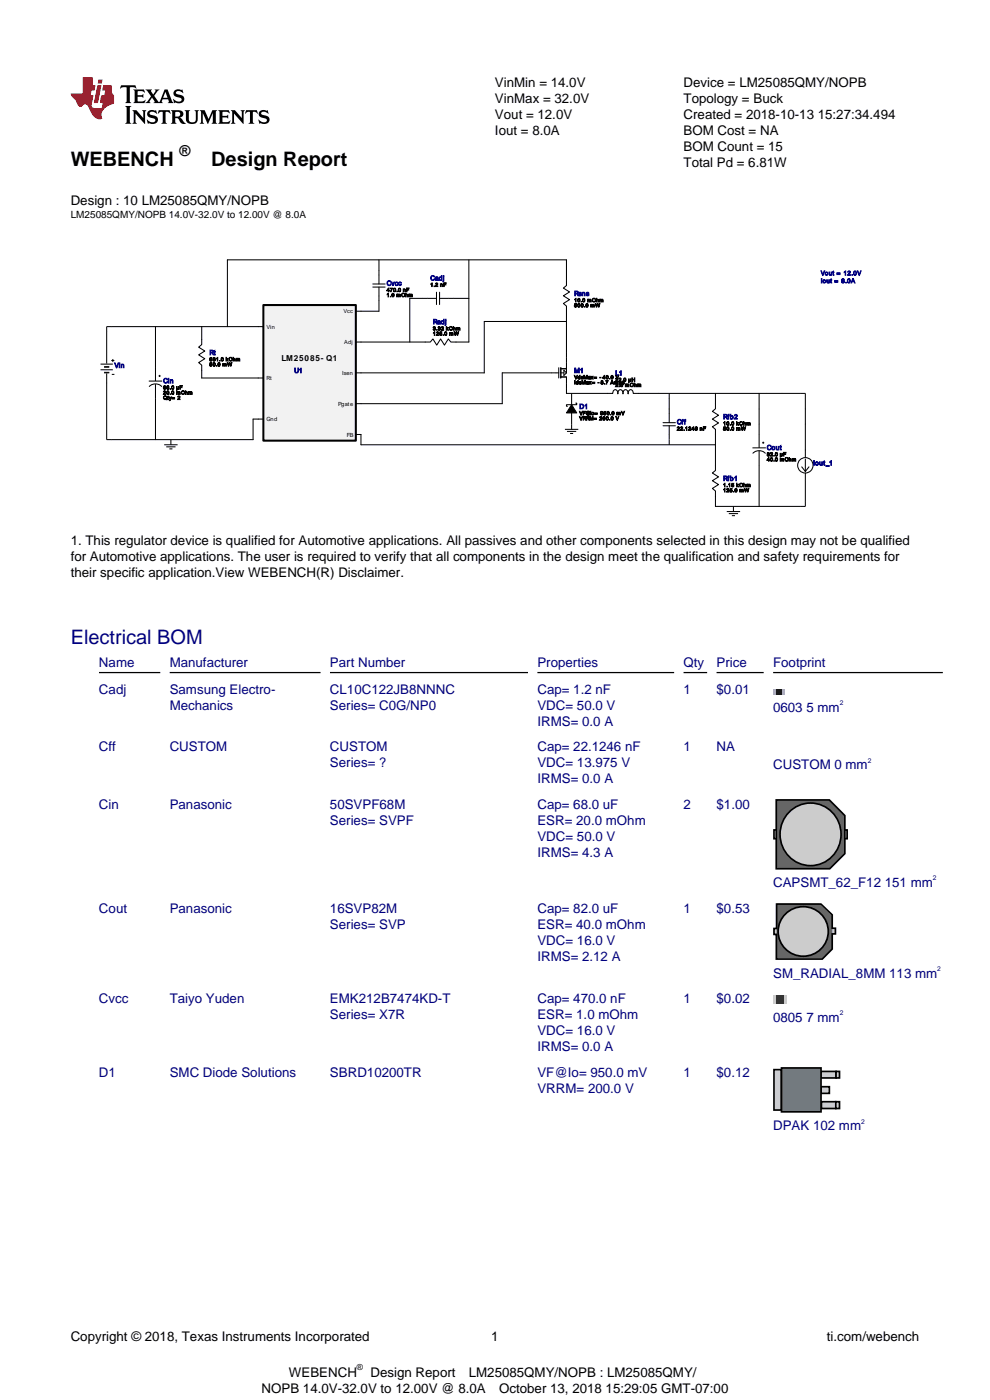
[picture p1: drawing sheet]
<svg xmlns="http://www.w3.org/2000/svg" width="210mm" height="297mm" viewBox="0 0 210 297" stroke-linecap="round" stroke-linejoin="round" font-family="sans-serif">
<defs><g id="words">
<g font-size="4.2">
<text x="15" y="35.3">WEBENCH</text>
<text x="44.8" y="35.3">Design Report</text>
</g>
<text font-size="4.2" fill="#000080" x="15" y="136.7">Electrical BOM</text>
<text font-size="3.2" x="38" y="33">®</text>
<g font-size="2.8">
<text x="105" y="18.4">VinMin = 14.0V</text>
<text x="105" y="21.8">VinMax = 32.0V</text>
<text x="145" y="18.4">Device = LM25085QMY/NOPB</text>
<text x="145" y="21.8">Topology = Buck</text>
<text x="105" y="25.2">Vout = 12.0V</text>
<text x="105" y="28.6">Iout = 8.0A</text>
<text x="145" y="25.2">Created = 2018-10-13 15:27:34.494</text>
<text x="145" y="28.6">BOM Cost = NA</text>
<text x="145" y="32">BOM Count = 15</text>
<text x="145" y="35.3">Total Pd = 6.81W</text>
<text x="15" y="43.4">Design : 10 LM25085QMY/NOPB</text>
<text x="15" y="115.6">1. This regulator device is qualified for Automotive applications. All passives and other components selected in this design may not be qualified</text>
<text x="15" y="119">for Automotive applications. The user is required to verify that all components in the design meet the qualification and safety requirements for</text>
<text x="15" y="122.4">their specific application.View WEBENCH(R) Disclaimer.</text>
<text x="15" y="284.4">Copyright © 2018, Texas Instruments Incorporated</text>
<text x="104.2" y="284.4">1</text>
<text x="175.4" y="284.4">ti.com/webench</text>
<text x="61.3" y="292">WEBENCH</text>
<text x="78.6" y="292">Design Report</text>
<text x="99.5" y="292">LM25085QMY/NOPB : LM25085QMY/</text>
<text x="55.5" y="295.4">NOPB 14.0V-32.0V to 12.00V @ 8.0A</text>
<text x="105.9" y="295.4">October 13, 2018 15:29:05 GMT-07:00</text>
</g>
<g font-size="2.8" fill="#000080">
<text x="21" y="141.6">Name</text>
<text x="36" y="141.6">Manufacturer</text>
<text x="70" y="141.6">Part Number</text>
<text x="114" y="141.6">Properties</text>
<text x="145" y="141.6">Qty</text>
<text x="152" y="141.6">Price</text>
<text x="164" y="141.6">Footprint</text>
<text x="21" y="147.2">Cadj</text>
<text x="36" y="147.2">Samsung Electro-</text>
<text x="70" y="147.2">CL10C122JB8NNNC</text>
<text x="114" y="147.2">Cap= 1.2 nF</text>
<text x="145" y="147.2">1</text>
<text x="152" y="147.2">$0.01</text>
<text x="36" y="150.6">Mechanics</text>
<text x="70" y="150.6">Series= C0G/NP0</text>
<text x="114" y="150.6">VDC= 50.0 V</text>
<text x="114" y="154">IRMS= 0.0 A</text>
<text x="164" y="151.1">0603 5 mm</text>
<text x="21" y="159.4">Cff</text>
<text x="36" y="159.4">CUSTOM</text>
<text x="70" y="159.4">CUSTOM</text>
<text x="114" y="159.4">Cap= 22.1246 nF</text>
<text x="145" y="159.4">1</text>
<text x="152" y="159.4">NA</text>
<text x="70" y="162.8">Series= ?</text>
<text x="114" y="162.8">VDC= 13.975 V</text>
<text x="114" y="166.2">IRMS= 0.0 A</text>
<text x="164" y="163.2">CUSTOM 0 mm</text>
<text x="21" y="171.5">Cin</text>
<text x="36" y="171.5">Panasonic</text>
<text x="70" y="171.5">50SVPF68M</text>
<text x="114" y="171.5">Cap= 68.0 uF</text>
<text x="145" y="171.5">2</text>
<text x="152" y="171.5">$1.00</text>
<text x="70" y="174.9">Series= SVPF</text>
<text x="114" y="174.9">ESR= 20.0 mOhm</text>
<text x="114" y="178.3">VDC= 50.0 V</text>
<text x="114" y="181.7">IRMS= 4.3 A</text>
<text x="164" y="188.3">CAPSMT_62_F12 151 mm</text>
<text x="21" y="193.6">Cout</text>
<text x="36" y="193.6">Panasonic</text>
<text x="70" y="193.6">16SVP82M</text>
<text x="70" y="197">Series= SVP</text>
<text x="114" y="193.6">Cap= 82.0 uF</text>
<text x="114" y="197">ESR= 40.0 mOhm</text>
<text x="145" y="193.6">1</text>
<text x="152" y="193.6">$0.53</text>
<text x="114" y="200.4">VDC= 16.0 V</text>
<text x="114" y="203.8">IRMS= 2.12 A</text>
<text x="164" y="207.5">SM_RADIAL_8MM 113 mm</text>
<text x="21" y="212.9">Cvcc</text>
<text x="36" y="212.9">Taiyo Yuden</text>
<text x="70" y="212.9">EMK212B7474KD-T</text>
<text x="114" y="212.9">Cap= 470.0 nF</text>
<text x="145" y="212.9">1</text>
<text x="152" y="212.9">$0.02</text>
<text x="70" y="216.2">Series= X7R</text>
<text x="114" y="216.2">ESR= 1.0 mOhm</text>
<text x="114" y="219.6">VDC= 16.0 V</text>
<text x="164" y="216.7">0805 7 mm</text>
<text x="114" y="223">IRMS= 0.0 A</text>
<text x="21" y="228.4">D1</text>
<text x="36" y="228.4">SMC Diode Solutions</text>
<text x="70" y="228.4">SBRD10200TR</text>
<text x="114" y="228.4">VF@Io= 950.0 mV</text>
<text x="114" y="231.8">VRRM= 200.0 V</text>
<text x="145" y="228.4">1</text>
<text x="152" y="228.4">$0.12</text>
<text x="164" y="239.8">DPAK 102 mm</text>
</g>
<text font-size="2.1" x="15" y="46.2">LM25085QMY/NOPB 14.0V-32.0V to 12.00V @ 8.0A</text>
<text font-size="1.8" x="75.7" y="290.6">®</text>
<text font-size="1.7" x="59.7" y="76.5">LM25085- Q1</text>
<g font-size="1.4" fill="#000080">
<text x="91.3" y="59.5">Cadj</text>
<text x="82" y="60.6">Cvcc</text>
<text x="121.8" y="62.8">Rsns</text>
<text x="91.8" y="68.7">Radj</text>
<text x="44.4" y="75.3">Rt</text>
<text x="24.3" y="78">Vin</text>
<text x="34.6" y="81.3">Cin</text>
<text x="62.4" y="79.1">U1</text>
<text x="121.8" y="79.1">M1</text>
<text x="130.5" y="79.6">L1</text>
<text x="122.9" y="86.7">D1</text>
<text x="143.6" y="90">Cff</text>
<text x="153.4" y="88.9">Rfb2</text>
<text x="162.7" y="95.4">Cout</text>
<text x="153.4" y="102">Rfb1</text>
<text x="172.5" y="98.7">Iout_1</text>
<text x="178.1" y="149.6">2</text>
<text x="184.1" y="161.8">2</text>
<text x="197.9" y="186.8">2</text>
<text x="198.8" y="206">2</text>
<text x="178.1" y="215.2">2</text>
<text x="182.7" y="238.4">2</text>
</g>
<g font-size="1.3" fill="#000080">
<text x="174.1" y="58.4">Vout = 12.0V</text>
<text x="174.1" y="60">Iout = 8.0A</text>
</g>
<g font-size="1.2">
<text x="56.5" y="69.7">Vin</text>
<text x="72.9" y="66.5">Vcc</text>
<text x="73" y="73">Adj</text>
<text x="56.5" y="80.6">Rt</text>
<text x="72.6" y="79.5">Isen</text>
<text x="56.5" y="89.3">Gnd</text>
<text x="71.7" y="86.1">Pgate</text>
<text x="73.5" y="92.6">FB</text>
</g>
<g font-size="1.1">
<text x="82" y="61.9">470.0 nF</text>
<text x="82" y="63">1.0 mOhm</text>
<text x="91.3" y="60.8">1.2 nF</text>
<text x="121.8" y="64.1">10.0 mOhm</text>
<text x="121.8" y="65.1">500.0 mW</text>
<text x="91.8" y="70.1">3.32 kOhm</text>
<text x="91.8" y="71.1">125.0 mW</text>
<text x="44.4" y="76.6">681.0 kOhm</text>
<text x="44.4" y="77.7">50.0 mW</text>
<text x="34.6" y="82.6">68.0 µF</text>
<text x="34.6" y="83.7">20.0 mOhm</text>
<text x="121.8" y="80.4">VdsMax= - 40.0 V</text>
<text x="121.8" y="81.5">IdsMax= - 8.7 Amps</text>
<text x="130.5" y="81">22.0 µH</text>
<text x="130.5" y="82">2.6 mOhm</text>
<text x="34.6" y="84.8">Qty= 2</text>
<text x="122.9" y="88">VF@Io= 950.0 mV</text>
<text x="122.9" y="89.1">VRRM= 200.0 V</text>
<text x="143.6" y="91.3">22.1246 nF</text>
<text x="153.4" y="90.2">10.0 kOhm</text>
<text x="153.4" y="91.3">50.0 mW</text>
<text x="162.7" y="96.8">82.0 µF</text>
<text x="162.7" y="97.8">40.0 mOhm</text>
<text x="153.4" y="103.3">1.15 kOhm</text>
<text x="153.4" y="104.4">125.0 mW</text>
</g>
</g></defs>
<path d="M55.2 23.5a.81 .81 0 0 0-.3 .9 .81 .81 0 0 0 .8 .6l.7 .2 .2 .3a.98 .98 0 0 1-.9 .5 .98 .98 0 0 1-.8-.7l.1 1 .2-.1a1.62 1.62 0 0 0 1.9-.5 .87 .87 0 0 0-.8-1.2l-.7-.2-.2-.2a.89 .89 0 0 1 1.5 .1l-.1-.8-.2 .1-.7-.2zM52.2 23.4l-.2 .8 .6-.5h.4v.2v1.9l-.3 .5h1.2l-.3-.5v-1.9l.1-.2h.4l.5 .5-.1-.8zM49 23.4l.3 .4v2l-.3 .5h.9l-.3-.5 .1-1.7 2 2.2v-2.5l.2-.4h-.9l.3 .2v1.4l-1.5-1.6zM46.3 23.4l.3 .4v2l-.3 .5h2.3l.2-.8a1.45 1.45 0 0 1-1.6 .4v-1h.9l.3 .2v-.8l-.3 .3h-.9v-.7l.2-.2a1.25 1.25 0 0 1 1.3 .4l-.2-.7zM42.4 23.4l.3 .4v2l-.3 .5h.9l-.3-.5v-1.8l1.1 2.3 1-2.3v1.8l-.2 .5h1.2l-.3-.5v-2l.3-.4h-1.1l-.8 1.8-.8-1.8zM39.2 23.4l.2 .2a3.4 3.4 0 0 0 .3 2.4 1.32 1.32 0 0 0 2.2-.7l.1-1.7 .2-.2h-1l.3 .4v1.5a.74 .74 0 0 1-.7 .6 .74 .74 0 0 1-.7-.6v-1.5l.2-.4zM37.2 23.8l.2-.1a.58 .58 0 0 1 .6 .1 .58 .58 0 0 1 .2 .7l-.2 .2h-.8zM36.3 23.4l.2 .4v2l-.2 .5h1.2l-.3-.3v-.9a.91 .91 0 0 1 1 .8l.5 .4 .7-.1-1.3-1.3a.76 .76 0 0 0 .8-.7 .76 .76 0 0 0-.8-.8zM33.7 23.4l-.2 .8 .6-.5h.4v.2v1.9l-.3 .5h1.2l-.3-.5v-1.9l.1-.2h.4l.5 .5-.1-.8zM31.5 23.5a.81 .81 0 0 0-.3 .9 .81 .81 0 0 0 .8 .6l.8 .2 .2 .3a.98 .98 0 0 1-1 .5 .98 .98 0 0 1-.8-.7l.2 1 .1-.1a1.62 1.62 0 0 0 2-.5 .87 .87 0 0 0-.9-1.2l-.7-.2-.2-.2a.89 .89 0 0 1 1.5 .1l-.1-.8-.2 .1-.7-.2zM28.1 23.4l.3 .4v2l-.3 .5h.9l-.3-.5 .1-1.7 2 2.2v-2.5l.2-.4h-.9l.3 .2v1.4l-1.5-1.6zM26.6 22.5l.3 .5v2.8l-.3 .5h1.3l-.4-.5v-2.8l.4-.5zM37.1 19.2a.81 .81 0 0 0-.3 .9 .81 .81 0 0 0 .8 .5l.7 .2 .2 .3a.98 .98 0 0 1-.9 .5 .98 .98 0 0 1-.8-.6l.1 .9 .2-.1a1.61 1.61 0 0 0 1.9-.5 .87 .87 0 0 0-.8-1.2l-.7-.2-.2-.2a.89 .89 0 0 1 1.5 .1l-.1-.8-.2 .1-.7-.2zM35.1 19.5l.4 1.2h-.9zM30.9 19l1.1 1.4-1.2 1.5h1.1l-.2-.3 .5-.9 .6 .9-.2 .3h1.9l-.2-.3 .2-.5h1.2l.1 .5-.2 .3h1.2l-.3-.5-1-2.4h-.6l-1.2 2.7-1-1.4 1.1-1.3h-1l.2 .2-.5 .9-.5-.8 .2-.3zM28.3 19l.3 .5v1.9l-.3 .5h2.3l.2-.8a1.45 1.45 0 0 1-1.6 .4v-1l.9 .1 .3 .2v-.8l-.3 .2h-.9v-.7l.2-.2a1.25 1.25 0 0 1 1.3 .4l-.2-.7zM25.7 18.1l-.2 .7a1.15 1.15 0 0 1 1.3-.3l.1 2.9-.3 .5h1.2l-.3-.5v-2.7a.8 .8 0 0 1 1.2-.1l.3 .2-.3-.7z" fill="#000"/>
<path d="M20.9 16.9l-.2 .8h.9l.2-.8zM20.7 18.1l-.8 3.8h.9l.7-3.8zM17.6 16.4v3.4h-2.6a2.07 2.07 0 0 0 .9 1.4l.4 .6a.92 .92 0 0 0 1.1 .8 .73 .73 0 0 1 .6-.4 .73 .73 0 0 1 .7 .4l.5 1a2.05 2.05 0 0 0 2.5 1.6 2.15 2.15 0 0 1 1.6-2.9l.9-.3-.1-1.8a1.97 1.97 0 0 1-.4-2.1h-1.8l-.2 1.1h.6l-.2 1h-.6l-.3 1.3v.3l.6 .1-.2 1.1h-.9a.9 .9 0 0 1-1.2-.9l.3-1.9h-.6l.2-1h.6l.3-1.1h-.6v-1.7z" fill="#f00000"/>
<g fill="none" stroke="#000" stroke-width=".22">
<path d="M80.4 57.3v2.9M120.2 59.5v1.1l-.7 .5 1.3 .8-1.3 .9 1.3 .8-1.3 .8 .7 .5v1.1M22.6 69.3h1.1M33 78v2.8M33.6 79.8h.5M33.9 79.5v.5M42.8 72v1.1l-.7 .5 1.3 .9-1.3 .8 1.3 .8-1.3 .8 .7 .6v1.1M79.1 60.2h2.6M79.1 60.9h2.6M80.4 60.9v2.9M89.6 63.3h3M90.2 72.6h1.1l.5-.7 .8 1.3 .9-1.3 .8 1.3 .8-1.3 .5 .7h1.1"/>
<path d="M92.6 62v2.6M93.2 63.3h3M93.2 62v2.6M116.9 79.1h1.6M118.5 78v2.2M119 80h1.2v2.4M119 79.1h.6M119 78v2.2M119 78.2h1.2M119.6 78.6l.6 .5-.6 .5zM120.2 71.5v3.2M120.2 75.8v3.3"/>
<path d="M22.6 93.3h1.1M31.6 80.8h2.8M31.7 82a1.84 1.84 0 0 1 2.6 0M33 81.5v3M34.8 94.4h2.9M35.3 94.8h1.9M35.9 95.2h.7M36.2 93.3v1.1M119.8 91.1h2.9M120.3 91.5h1.9M120.9 92h.7M121.2 85.9l1.1 1.7h-2.1z"/>
<path d="M121.2 83.5v7.6M122.1 85.5h.2v.4h-2.1v.3h.2M128.9 83.5h1.1M130 83.4a.58 .58 0 0 1 .6-.7 .58 .58 0 0 1 .5 .8 .56 .56 0 0 1 .2-.7 .56 .56 0 0 1 .8 .3v.4a.56 .56 0 0 1 .3-.7 .56 .56 0 0 1 .8 .3v.4a.56 .56 0 0 1 .3-.7 .56 .56 0 0 1 .8 .3v.4h1.1M136.5 83.5h3.3M140.6 89.7h2.7M140.6 90.3h2.7M142 83.5v6.2M142 90.3v4.1M151.8 98.7v1.1l-.7 .5 1.3 .9-1.3 .8 1.3 .8-1.3 .8 .7 .6v1.1M151.8 85.6v1.1l-.7 .6 1.3 .8-1.3 .8 1.3 .8-1.3 .8 .7 .6v1.1M159.6 95h2.8"/>
<path d="M159.7 96.2a1.84 1.84 0 0 1 2.6 0M161 86.7v3.3M161 92.2v2.8M161 95.7v3M161.7 93.9h.4M161.9 93.7v.4M162.7 83.5h3.2M169.7 83.5h1.1M154.2 108.5h2.8M154.6 109h2M155.2 109.4h.7M155.6 107.4v1.1"/>
<path d="M169.7 107.4h1.1"/>
</g>
<path d="M121.2 85.9l1.1 1.7h-2.1z" fill="#000"/>
<path d="M55.9 64.7h19.6v28.8h-19.6z" fill="#f2f2f2"/>
<path d="M55.9 64.7h19.6v28.8h-19.6z" fill="none" stroke="#000" stroke-width=".44"/>
<g fill="none" stroke="#000" stroke-width=".22">
<path d="M80.4 55.1v2.2M99.5 55.1v17.5h-2.8M120.2 59.5v-4.4h-72v14.2M21.3 77.2h2.6M21.3 78.4h2.6M22.1 79.1h1.1M22.1 77.8h1.1M22.1 77.9h1.1M22.1 79h1.1M22.6 69.3v7.8M22.6 79.2v14.1M23.6 76.5h.7"/>
<path d="M23.7 69.3h32.2M23.7 79.4h.6M23.9 76.2v.6M33 69.3v8.7M42.8 78.6v1.6h13.1M42.8 69.3v2.7M80.4 63.8v2.2h-4.9M89.6 63.3h-2.7v9.3M90.2 72.6h-14.7M96.2 63.3h3.3M116.9 79.1h-10.4v6.5h-31M120.2 68.2h-17.5v10.9h-27.2"/>
<path d="M120.2 66v5.5M120.2 74.7v1.1M33 84.5v8.8M55.9 88.9h-2.2v4.4h-30M75.5 92.2h1.1v2.2h75.2M120.2 82.4v1.1h8.7M135.4 83.5h1.1M139.8 83.5h22.9M151.8 83.5v2.1M151.8 92.2v6.5M161 83.5v3.2M161 90v2.2"/>
<path d="M161 98.7v8.7M165.9 83.5h3.8M170.1 99l.7 1M170.8 97.1a1.63 1.63 0 0 0-1.6 1.6 1.63 1.63 0 0 0 1.6 1.6M170.8 97.1a1.63 1.63 0 0 1 1.7 1.6 1.63 1.63 0 0 1-1.7 1.6M170.8 83.5v13.6M170.8 97.4v2.6M171.6 99l-.8 1M151.8 105.3v2.1h17.9M170.8 100.3v7.1"/>
</g>
<path d="M16 142.7h3" fill="none" stroke="#fff" stroke-width=".26"/>
<path d="M21 142.7h13M36 142.7h32M70 142.7h42M114 142.7h29M145 142.7h5M152 142.7h10M164 142.7h36" fill="none" stroke="#000" stroke-width=".26"/>
<path d="M164 146.1h2.4v1.2h-2.4z" fill="#b3b3b3"/>
<path d="M164.6 146.1h1.2v1.2h-1.2z" fill="#1a1a1a"/>
<path d="M164.2 176.1h15.5v1.8h-15.5z" fill="#ccc"/>
<path d="M164.2 176.1h15.5v1.8h-15.5z" fill="none" stroke="#000" stroke-width=".35"/>
<path d="M164.7 169.7h11.2l3.3 3.3v8.1l-3.2 3.2h-11.3z" fill="#666"/>
<path d="M164.7 169.7h11.2l3.3 3.3v8.1l-3.2 3.2h-11.3z" fill="none" stroke="#000" stroke-width=".35"/>
<path d="M167.7 172a6.6 6.6 0 0 1 9.5 1.1 6.6 6.6 0 0 1-1.7 9.5 6.6 6.6 0 0 1-8.8-1.7 6.6 6.6 0 0 1 1-8.9z" fill="#ccc"/>
<path d="M167.7 172a6.6 6.6 0 0 1 9.5 1.1 6.6 6.6 0 0 1-1.7 9.5 6.6 6.6 0 0 1-8.8-1.7 6.6 6.6 0 0 1 1-8.9z" fill="none" stroke="#000" stroke-width=".35"/>
<path d="M164.2 197.1h12.8v.9h-12.8z" fill="#ccc"/>
<path d="M164.8 191.7h9l2.7 2.6v6.9l-2.1 2.2h-9.7z" fill="#666"/>
<path d="M164.7 191.8h9.4l2.4 2.3v2.8h.7v1.2h-.7v3.2l-2.1 2.2h-9.7v-5.3h-.5v-1.2h.5z" fill="none" stroke="#000" stroke-width=".36"/>
<circle cx="170.4" cy="197.6" r="5.3" fill="#ccc"/>
<circle cx="170.4" cy="197.6" r="5.3" fill="none" stroke="#000" stroke-width=".36"/>
<path d="M164 211.1h2.8v1.8h-2.8z" fill="#cbcbcb"/>
<path d="M164.6 211.1h1.6v1.8h-1.6z" fill="#363636"/>
<path d="M164.2 226.9h1.5v8.6h-1.5z" fill="#c9cdd3"/>
<path d="M164.2 226.9h1.5v8.6h-1.5z" fill="none" stroke="#000" stroke-width=".35"/>
<path d="M174.1 227.3h3.3v1.4h-3.3z" fill="#c9cdd3"/>
<path d="M174.1 227.3h3.3v1.4h-3.3z" fill="none" stroke="#000" stroke-width=".35"/>
<path d="M174.2 230.5h1.7v1.5h-1.7z" fill="#c9cdd3"/>
<path d="M174.2 230.5h1.7v1.5h-1.7z" fill="none" stroke="#000" stroke-width=".35"/>
<path d="M174.2 233.7h3.1v1.5h-3.1z" fill="#c9cdd3"/>
<path d="M174.2 233.7h3.1v1.5h-3.1z" fill="none" stroke="#000" stroke-width=".35"/>
<path d="M177.4 227.3h.7v1.4h-.7z" fill="#c9cdd3"/>
<path d="M177.4 227.3h.7v1.4h-.7z" fill="none" stroke="#000" stroke-width=".35"/>
<path d="M177.3 233.7h.8v1.5h-.8z" fill="#c9cdd3"/>
<path d="M177.3 233.7h.8v1.5h-.8z" fill="none" stroke="#000" stroke-width=".35"/>
<path d="M165.8 226.6h8.4v9.3h-8.4z" fill="#737a7f"/>
<path d="M165.8 226.6h8.4v9.3h-8.4z" fill="none" stroke="#000" stroke-width=".35"/>
<use href="#words"/>
</svg>
